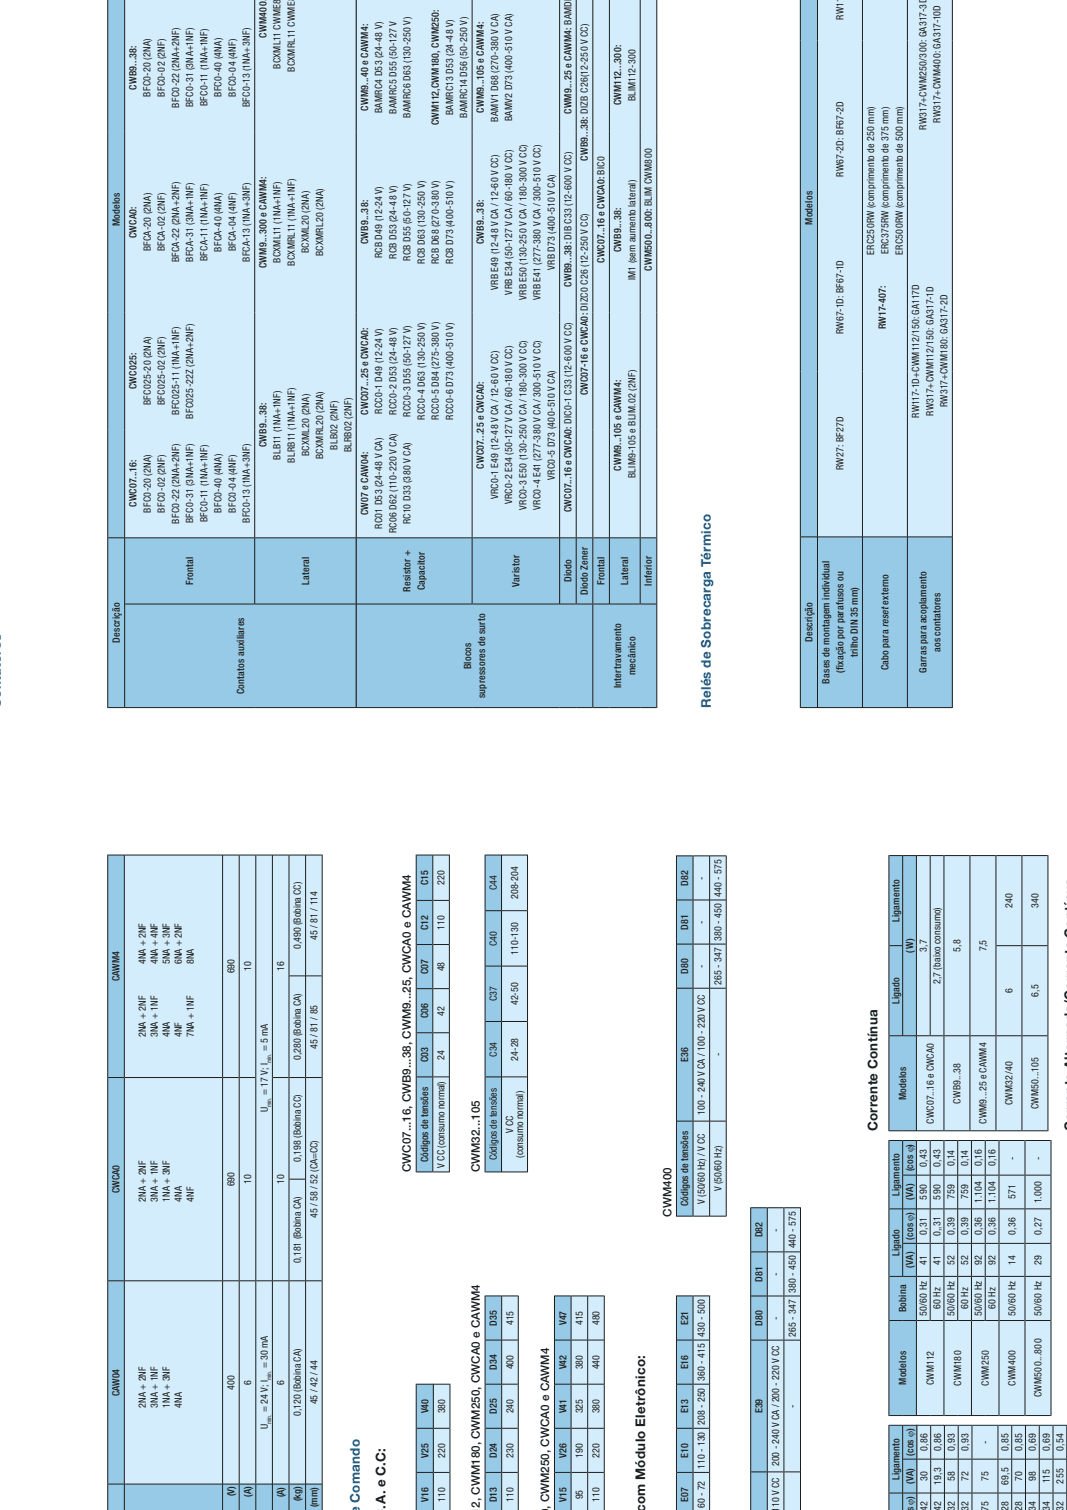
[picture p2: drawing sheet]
<svg xmlns="http://www.w3.org/2000/svg" width="210mm" height="297mm" viewBox="0 0 210 297" stroke-linecap="round" stroke-linejoin="round" font-family="sans-serif">
<defs><g id="words">
<g font-size="2.6" fill="#00569e">
<text x=".1" y="139.3" transform="rotate(-90 .1 139.3)">Contatores</text>
<text x="139.8" y="139.3" transform="rotate(-90 139.8 139.3)">Relés de Sobrecarga Térmico</text>
<text x="70.8" y="297.9" transform="rotate(-90 70.8 297.9)">e Comando</text>
</g>
<g font-size="2.6" fill="#1d1d1b">
<text x="172.6" y="222.5" transform="rotate(-90 172.6 222.5)">Corrente Contínua</text>
<text x="75.9" y="296.8" transform="rotate(-90 75.9 296.8)">.A. e C.C:</text>
<text x="126.9" y="297.4" transform="rotate(-90 126.9 297.4)">com Módulo Eletrônico:</text>
</g>
<g font-size="2.3" fill="#1d1d1b">
<text x="80.9" y="230.6" transform="rotate(-90 80.9 230.6)">CWC07...16, CWB9...38, CWM9...25, CWCA0 e CAWM4</text>
<text x="94.4" y="230.6" transform="rotate(-90 94.4 230.6)">CWM32...105</text>
<text x="132.1" y="239.3" transform="rotate(-90 132.1 239.3)">CWM400</text>
<text x="94.4" y="297.9" transform="rotate(-90 94.4 297.9)">12, CWM180, CWM250, CWCA0 e CAWM4</text>
<text x="108" y="296.8" transform="rotate(-90 108 296.8)">, CWM250, CWCA0 e CAWM4</text>
</g>
<g font-size="2" fill="#1d1d1b">
<text x="165.9" y="3.9" transform="rotate(-90 165.9 3.9)">RW117</text>
<text x="52.4" y="7.4" transform="rotate(-90 52.4 7.4)">CWM400...</text>
<text x="26.8" y="17.6" transform="rotate(-90 26.8 17.6)">CWB9...38:</text>
<text x="55.2" y="13.6" transform="rotate(-90 55.2 13.6)">BCXML11 CWME80</text>
<text x="58" y="14.1" transform="rotate(-90 58 14.1)">BCXMRL11 CWME80</text>
<text x="29.6" y="19" transform="rotate(-90 29.6 19)">BFC0-20 (2NA)</text>
<text x="32.4" y="19" transform="rotate(-90 32.4 19)">BFC0-02 (2NF)</text>
<text x="35.2" y="21.2" transform="rotate(-90 35.2 21.2)">BFC0-22 (2NA+2NF)</text>
<text x="38" y="21.1" transform="rotate(-90 38 21.1)">BFC0-31 (3NA+1NF)</text>
<text x="40.8" y="20.9" transform="rotate(-90 40.8 20.9)">BFC0-11 (1NA+1NF)</text>
<text x="43.6" y="19.1" transform="rotate(-90 43.6 19.1)">BFC0-40 (4NA)</text>
<text x="46.4" y="19" transform="rotate(-90 46.4 19)">BFC0-04 (4NF)</text>
<text x="49.2" y="21.1" transform="rotate(-90 49.2 21.1)">BFC0-13 (1NA+3NF)</text>
<text x="72.4" y="21.8" transform="rotate(-90 72.4 21.8)">CWM9...40 e CAWM4:</text>
<text x="75.2" y="22.3" transform="rotate(-90 75.2 22.3)">BAMRC4 D53 (24-48 V)</text>
<text x="78" y="22.3" transform="rotate(-90 78 22.3)">BAMRC5 D55 (50-127 V</text>
<text x="80.8" y="23.2" transform="rotate(-90 80.8 23.2)">BAMRC6 D63 (130-250 V)</text>
<text x="89.1" y="22.7" transform="rotate(-90 89.1 22.7)">BAMRC13 D53 (24-48 V)</text>
<text x="91.9" y="23.2" transform="rotate(-90 91.9 23.2)">BAMRC14 D56 (50-250 V)</text>
<text x="95.2" y="22.2" transform="rotate(-90 95.2 22.2)">CWM9...105 e CAWM4:</text>
<text x="98" y="23.9" transform="rotate(-90 98 23.9)">BAMV1 D68 (270-380 V CA)</text>
<text x="100.8" y="23.8" transform="rotate(-90 100.8 23.8)">BAMV2 D73 (400-510 V CA)</text>
<text x="112.4" y="22.4" transform="rotate(-90 112.4 22.4)">CWM9...25 e CAWM4: BAMDI1</text>
<text x="122.2" y="20.7" transform="rotate(-90 122.2 20.7)">CWM112...300:</text>
<text x="125" y="20" transform="rotate(-90 125 20)">BLIM112-300</text>
<text x="86.4" y="24.7" transform="rotate(-90 86.4 24.7)">CWM112,CWM180, CWM250:</text>
<text x="182.2" y="25.5" transform="rotate(-90 182.2 25.5)">RW317+CWM250/300: GA317-3D</text>
<text x="185" y="24.1" transform="rotate(-90 185 24.1)">RW317+CWM400: GA317-10D</text>
<text x="115.7" y="31.6" transform="rotate(-90 115.7 31.6)">CWB9...38: DIZB C26(12-250 V CC)</text>
<text x="165.9" y="34.7" transform="rotate(-90 165.9 34.7)">RW67-2D: BF67-2D</text>
<text x="23.6" y="44.5" transform="rotate(-90 23.6 44.5)">Modelos</text>
<text x="26.9" y="46.8" transform="rotate(-90 26.9 46.8)">CWCA0:</text>
<text x="159.8" y="44.3" transform="rotate(-90 159.8 44.3)">Modelos</text>
<text x="29.6" y="49.5" transform="rotate(-90 29.6 49.5)">BFCA-20 (2NA)</text>
<text x="32.4" y="49.5" transform="rotate(-90 32.4 49.5)">BFCA-02 (2NF)</text>
<text x="35.2" y="51.6" transform="rotate(-90 35.2 51.6)">BFCA-22 (2NA+2NF)</text>
<text x="38" y="51.5" transform="rotate(-90 38 51.5)">BFCA-31 (3NA+1NF)</text>
<text x="40.8" y="51.4" transform="rotate(-90 40.8 51.4)">BFCA-11 (1NA+1NF)</text>
<text x="43.6" y="49.5" transform="rotate(-90 43.6 49.5)">BFCA-40 (4NA)</text>
<text x="46.4" y="49.5" transform="rotate(-90 46.4 49.5)">BFCA-04 (4NF)</text>
<text x="49.2" y="51.5" transform="rotate(-90 49.2 51.5)">BFCA-13 (1NA+3NF)</text>
<text x="52.4" y="52.8" transform="rotate(-90 52.4 52.8)">CWM9...300 e CAWM4:</text>
<text x="55.2" y="51.7" transform="rotate(-90 55.2 51.7)">BCXML11 (1NA+1NF)</text>
<text x="58" y="52.3" transform="rotate(-90 58 52.3)">BCXMRL11 (1NA+1NF)</text>
<text x="60.8" y="49.8" transform="rotate(-90 60.8 49.8)">BCXML20 (2NA)</text>
<text x="63.6" y="50.4" transform="rotate(-90 63.6 50.4)">BCXMRL20 (2NA)</text>
<text x="72.4" y="48.1" transform="rotate(-90 72.4 48.1)">CWB9...38:</text>
<text x="75.2" y="50.8" transform="rotate(-90 75.2 50.8)">RCB D49 (12-24 V)</text>
<text x="78" y="50.9" transform="rotate(-90 78 50.9)">RCB D53 (24-48 V)</text>
<text x="80.8" y="51.3" transform="rotate(-90 80.8 51.3)">RCB D55 (50-127 V)</text>
<text x="83.6" y="51.9" transform="rotate(-90 83.6 51.9)">RCB D63 (130-250 V)</text>
<text x="86.4" y="51.9" transform="rotate(-90 86.4 51.9)">RCB D68 (270-380 V)</text>
<text x="89.1" y="51.9" transform="rotate(-90 89.1 51.9)">RCB D73 (400-510 V)</text>
<text x="95.2" y="48.1" transform="rotate(-90 95.2 48.1)">CWB9...38:</text>
<text x="109.1" y="53.1" transform="rotate(-90 109.1 53.1)">VRB D73 (400-510 V CA)</text>
<text x="118.9" y="51.7" transform="rotate(-90 118.9 51.7)">CWC07...16 e CWCA0: BIC0</text>
<text x="122.2" y="49.6" transform="rotate(-90 122.2 49.6)">CWB9...38:</text>
<text x="128.3" y="53.2" transform="rotate(-90 128.3 53.2)">CWM500...800: BLIM CWM800</text>
<text x="172" y="50.1" transform="rotate(-90 172 50.1)">ERC250RW (comprimento de 250 mm)</text>
<text x="174.8" y="50" transform="rotate(-90 174.8 50)">ERC375RW (comprimento de 375 mm)</text>
<text x="177.6" y="50.1" transform="rotate(-90 177.6 50.1)">ERC500RW (comprimento de 500 mm)</text>
<text x="98" y="57" transform="rotate(-90 98 57)">VRB E49 (12-48 V CA / 12-60 V CC)</text>
<text x="100.8" y="57.9" transform="rotate(-90 100.8 57.9)">VRB E34 (50-127 V CA / 60-180 V CC)</text>
<text x="103.6" y="59" transform="rotate(-90 103.6 59)">VRB E50 (130-250 V CA / 180-300 V CC)</text>
<text x="106.4" y="59" transform="rotate(-90 106.4 59)">VRB E41 (277-380 V CA / 300-510 V CC)</text>
<text x="112.4" y="56.4" transform="rotate(-90 112.4 56.4)">CWB9...38: DIB C33 (12-600 V CC)</text>
<text x="125" y="55.1" transform="rotate(-90 125 55.1)">IM1 (sem aumento lateral)</text>
<text x="165.9" y="65.7" transform="rotate(-90 165.9 65.7)">RW67-1D: BF67-1D</text>
<text x="174.2" y="64.8" transform="rotate(-90 174.2 64.8)">RW17-407:</text>
<text x="26.9" y="76.6" transform="rotate(-90 26.9 76.6)">CWC025:</text>
<text x="115.7" y="77.8" transform="rotate(-90 115.7 77.8)">CWC07-16 e CWCA0: DIZC0 C26 (12-250 V CC)</text>
<text x="29.6" y="79.7" transform="rotate(-90 29.6 79.7)">BFC025-20 (2NA)</text>
<text x="32.4" y="79.7" transform="rotate(-90 32.4 79.7)">BFC025-02 (2NF)</text>
<text x="35.2" y="81.6" transform="rotate(-90 35.2 81.6)">BFC025-11 (1NA+1NF)</text>
<text x="38" y="82.4" transform="rotate(-90 38 82.4)">BFC025-22Z (2NA+2NF)</text>
<text x="72.4" y="81.5" transform="rotate(-90 72.4 81.5)">CWC07...25 e CWCA0:</text>
<text x="75.2" y="81.4" transform="rotate(-90 75.2 81.4)">RCC0-1 D49 (12-24 V)</text>
<text x="78" y="81.6" transform="rotate(-90 78 81.6)">RCC0-2 D53 (24-48 V)</text>
<text x="80.8" y="82" transform="rotate(-90 80.8 82)">RCC0-3 D55 (50-127 V)</text>
<text x="83.6" y="82.5" transform="rotate(-90 83.6 82.5)">RCC0-4 D63 (130-250 V)</text>
<text x="86.4" y="82.6" transform="rotate(-90 86.4 82.6)">RCC0-5 D84 (275-380 V)</text>
<text x="89.1" y="82.5" transform="rotate(-90 89.1 82.5)">RCC0-6 D73 (400-510 V)</text>
<text x="180.8" y="82.2" transform="rotate(-90 180.8 82.2)">RW117-1D+CWM112/150: GA117D</text>
<text x="183.6" y="81.8" transform="rotate(-90 183.6 81.8)">RW317+CWM112/150: GA317-1D</text>
<text x="186.4" y="80.1" transform="rotate(-90 186.4 80.1)">RW317+CWM180: GA317-2D</text>
<text x="52.4" y="88" transform="rotate(-90 52.4 88)">CWB9...38:</text>
<text x="60.8" y="89.7" transform="rotate(-90 60.8 89.7)">BCXML20 (2NA)</text>
<text x="66.4" y="88.5" transform="rotate(-90 66.4 88.5)">BLB02 (2NF)</text>
<text x="69.2" y="89" transform="rotate(-90 69.2 89)">BLRB02 (2NF)</text>
<text x="55.2" y="90.4" transform="rotate(-90 55.2 90.4)">BLB11 (1NA+1NF)</text>
<text x="58" y="91" transform="rotate(-90 58 91)">BLRB11 (1NA+1NF)</text>
<text x="63.6" y="90.3" transform="rotate(-90 63.6 90.3)">BCXMRL20 (2NA)</text>
<text x="95.2" y="92.2" transform="rotate(-90 95.2 92.2)">CWC07...25 e CWCA0:</text>
<text x="109.1" y="94.4" transform="rotate(-90 109.1 94.4)">VRC0-5 D73 (400-510 V CA)</text>
<text x="122.2" y="92.6" transform="rotate(-90 122.2 92.6)">CWM9...105 e CAWM4:</text>
<text x="125" y="94.1" transform="rotate(-90 125 94.1)">BLIM9-105 e BLIM.02 (2NF)</text>
<text x="165.9" y="92.5" transform="rotate(-90 165.9 92.5)">RW27: BF27D</text>
<text x="26.9" y="99.7" transform="rotate(-90 26.9 99.7)">CWC07...16:</text>
<text x="29.7" y="100.8" transform="rotate(-90 29.7 100.8)">BFC0-20 (2NA)</text>
<text x="32.4" y="100.8" transform="rotate(-90 32.4 100.8)">BFC0-02 (2NF)</text>
<text x="43.6" y="100.9" transform="rotate(-90 43.6 100.9)">BFC0-40 (4NA)</text>
<text x="46.4" y="100.8" transform="rotate(-90 46.4 100.8)">BFC0-04 (4NF)</text>
<text x="72.4" y="101.3" transform="rotate(-90 72.4 101.3)">CW07 e CAW04:</text>
<text x="98" y="98.2" transform="rotate(-90 98 98.2)">VRC0-1 E49 (12-48 V CA / 12-60 V CC)</text>
<text x="100.8" y="99.2" transform="rotate(-90 100.8 99.2)">VRC0-2 E34 (50-127 V CA / 60-180 V CC)</text>
<text x="103.6" y="100.3" transform="rotate(-90 103.6 100.3)">VRC0-3 E50 (130-250 V CA / 180-300 V CC)</text>
<text x="106.4" y="100.3" transform="rotate(-90 106.4 100.3)">VRC0-4 E41 (277-380 V CA / 300-510 V CC)</text>
<text x="112.4" y="100.8" transform="rotate(-90 112.4 100.8)">CWC07...16 e CWCA0: DIC0-1 C33 (12-600 V CC)</text>
<text x="35.2" y="103" transform="rotate(-90 35.2 103)">BFC0-22 (2NA+2NF)</text>
<text x="38" y="102.9" transform="rotate(-90 38 102.9)">BFC0-31 (3NA+1NF)</text>
<text x="40.8" y="102.7" transform="rotate(-90 40.8 102.7)">BFC0-11 (1NA+1NF)</text>
<text x="49.2" y="102.9" transform="rotate(-90 49.2 102.9)">BFC0-13 (1NA+3NF)</text>
<text x="75.2" y="104" transform="rotate(-90 75.2 104)">RC01 D53 (24-48 V CA)</text>
<text x="78" y="104.9" transform="rotate(-90 78 104.9)">RC06 D62 (110-220 V CA)</text>
<text x="80.8" y="103.1" transform="rotate(-90 80.8 103.1)">RC10 D33 (380 V CA)</text>
<text x="38" y="115.1" transform="rotate(-90 38 115.1)">Frontal</text>
<text x="60.8" y="115.1" transform="rotate(-90 60.8 115.1)">Lateral</text>
<text x="80.8" y="116.4" transform="rotate(-90 80.8 116.4)">Resistor +</text>
<text x="83.6" y="116.1" transform="rotate(-90 83.6 116.1)">Capacitor</text>
<text x="102.2" y="115.4" transform="rotate(-90 102.2 115.4)">Varistor</text>
<text x="112.4" y="114.5" transform="rotate(-90 112.4 114.5)">Diodo</text>
<text x="115.7" y="117" transform="rotate(-90 115.7 117)">Diodo Zener</text>
<text x="118.9" y="115.1" transform="rotate(-90 118.9 115.1)">Frontal</text>
<text x="123.6" y="115.1" transform="rotate(-90 123.6 115.1)">Lateral</text>
<text x="128.3" y="115.2" transform="rotate(-90 128.3 115.2)">Inferior</text>
<text x="23.6" y="126.4" transform="rotate(-90 23.6 126.4)">Descrição</text>
<text x="92.7" y="131.6" transform="rotate(-90 92.7 131.6)">Blocos</text>
<text x="159.8" y="126.3" transform="rotate(-90 159.8 126.3)">Descrição</text>
<text x="165.9" y="131.8" transform="rotate(-90 165.9 131.8)">ixação por parafusos ou</text>
<text x="168.7" y="129.3" transform="rotate(-90 168.7 129.3)">trilho DIN 35 mm)</text>
<text x="174.8" y="131.8" transform="rotate(-90 174.8 131.8)">Cabo para reset externo</text>
<text x="185" y="128.2" transform="rotate(-90 185 128.2)">aos contatores</text>
<text x="48" y="136.6" transform="rotate(-90 48 136.6)">Contatos auxiliares</text>
<text x="95.4" y="137.3" transform="rotate(-90 95.4 137.3)">supressores de surto</text>
<text x="122.2" y="135.4" transform="rotate(-90 122.2 135.4)">Intertravamento</text>
<text x="125" y="132.8" transform="rotate(-90 125 132.8)">mecânico</text>
<text x="163.2" y="134.5" transform="rotate(-90 163.2 134.5)">Bases de montagem individual</text>
<text x="165.9" y="132.4" transform="rotate(-90 165.9 132.4)">(f</text>
<text x="182.2" y="132.4" transform="rotate(-90 182.2 132.4)">Garras para acoplamento</text>
<text x="138.7" y="173.1" transform="rotate(-90 138.7 173.1)">-</text>
<text x="84.2" y="174.1" transform="rotate(-90 84.2 174.1)">C15</text>
<text x="87.5" y="174.1" transform="rotate(-90 87.5 174.1)">220</text>
<text x="97.7" y="175.1" transform="rotate(-90 97.7 175.1)">C44</text>
<text x="101.9" y="176.8" transform="rotate(-90 101.9 176.8)">208-204</text>
<text x="135.4" y="174.2" transform="rotate(-90 135.4 174.2)">D82</text>
<text x="141.9" y="176.4" transform="rotate(-90 141.9 176.4)">440 - 575</text>
<text x="199.2" y="178.6" transform="rotate(-90 199.2 178.6)">240</text>
<text x="204.3" y="178.7" transform="rotate(-90 204.3 178.7)">340</text>
<text x="62.5" y="184.9" transform="rotate(-90 62.5 184.9)">45 / 81 / 114</text>
<text x="84.2" y="182.9" transform="rotate(-90 84.2 182.9)">C12</text>
<text x="87.5" y="182.9" transform="rotate(-90 87.5 182.9)">110</text>
<text x="135.4" y="182.9" transform="rotate(-90 135.4 182.9)">D81</text>
<text x="138.7" y="181.7" transform="rotate(-90 138.7 181.7)">-</text>
<text x="141.9" y="185" transform="rotate(-90 141.9 185)">380 - 450</text>
<text x="176.9" y="181.3" transform="rotate(-90 176.9 181.3)">Ligamento</text>
<text x="28.7" y="189.7" transform="rotate(-90 28.7 189.7)">4NA + 2NF</text>
<text x="31.1" y="189.7" transform="rotate(-90 31.1 189.7)">4NA + 4NF</text>
<text x="33.4" y="189.7" transform="rotate(-90 33.4 189.7)">5NA + 3NF</text>
<text x="35.8" y="189.7" transform="rotate(-90 35.8 189.7)">6NA + 2NF</text>
<text x="38.2" y="189.7" transform="rotate(-90 38.2 189.7)">8NA</text>
<text x="46.1" y="191.5" transform="rotate(-90 46.1 191.5)">690</text>
<text x="49.4" y="191" transform="rotate(-90 49.4 191)">10</text>
<text x="55.9" y="191" transform="rotate(-90 55.9 191)">16</text>
<text x="59.2" y="186.7" transform="rotate(-90 59.2 186.7)">0,490 (Bobina CC)</text>
<text x="84.2" y="191.6" transform="rotate(-90 84.2 191.6)">C07</text>
<text x="87.5" y="191.1" transform="rotate(-90 87.5 191.1)">48</text>
<text x="97.7" y="186" transform="rotate(-90 97.7 186)">C40</text>
<text x="101.9" y="187.8" transform="rotate(-90 101.9 187.8)">110-130</text>
<text x="135.4" y="191.6" transform="rotate(-90 135.4 191.6)">D80</text>
<text x="138.7" y="190.4" transform="rotate(-90 138.7 190.4)">-</text>
<text x="179.6" y="187.4" transform="rotate(-90 179.6 187.4)">(W)</text>
<text x="182.3" y="187.2" transform="rotate(-90 182.3 187.2)">3,7</text>
<text x="189" y="187.2" transform="rotate(-90 189 187.2)">5,8</text>
<text x="194.1" y="187.2" transform="rotate(-90 194.1 187.2)">7,5</text>
<text x="23.5" y="193" transform="rotate(-90 23.5 193)">CAWM4</text>
<text x="97.7" y="196.9" transform="rotate(-90 97.7 196.9)">C37</text>
<text x="101.9" y="197.7" transform="rotate(-90 101.9 197.7)">42-50</text>
<text x="141.9" y="193.7" transform="rotate(-90 141.9 193.7)">265 - 347</text>
<text x="176.9" y="197.5" transform="rotate(-90 176.9 197.5)">Ligado</text>
<text x="185" y="193.6" transform="rotate(-90 185 193.6)">2,7 (baixo consumo)</text>
<text x="199.2" y="195.4" transform="rotate(-90 199.2 195.4)">6</text>
<text x="204.3" y="196.1" transform="rotate(-90 204.3 196.1)">6,5</text>
<text x="28.7" y="204" transform="rotate(-90 28.7 204)">2NA + 2NF</text>
<text x="31.1" y="204" transform="rotate(-90 31.1 204)">3NA + 1NF</text>
<text x="33.4" y="204" transform="rotate(-90 33.4 204)">4NA</text>
<text x="35.8" y="204" transform="rotate(-90 35.8 204)">4NF</text>
<text x="38.2" y="204" transform="rotate(-90 38.2 204)">7NA + 1NF</text>
<text x="84.2" y="200.3" transform="rotate(-90 84.2 200.3)">C06</text>
<text x="87.5" y="199.8" transform="rotate(-90 87.5 199.8)">42</text>
<text x="52.7" y="206.8" transform="rotate(-90 52.7 206.8)">= 5 mA</text>
<text x="59.2" y="208.5" transform="rotate(-90 59.2 208.5)">0,280 (Bobina CA)</text>
<text x="62.5" y="206.3" transform="rotate(-90 62.5 206.3)">45 / 81 / 85</text>
<text x="84.2" y="209" transform="rotate(-90 84.2 209)">C03</text>
<text x="87.5" y="208.4" transform="rotate(-90 87.5 208.4)">24</text>
<text x="97.7" y="207.8" transform="rotate(-90 97.7 207.8)">C34</text>
<text x="101.9" y="208.6" transform="rotate(-90 101.9 208.6)">24-28</text>
<text x="135.4" y="208.9" transform="rotate(-90 135.4 208.9)">E36</text>
<text x="141.9" y="207.8" transform="rotate(-90 141.9 207.8)">-</text>
<text x="52.7" y="215.4" transform="rotate(-90 52.7 215.4)">= 17 V; I</text>
<text x="52.7" y="218.8" transform="rotate(-90 52.7 218.8)">U</text>
<text x="138.7" y="219.3" transform="rotate(-90 138.7 219.3)">100 - 240 V CA / 100 - 220 V CC</text>
<text x="178.3" y="216.4" transform="rotate(-90 178.3 216.4)">Modelos</text>
<text x="183.7" y="221" transform="rotate(-90 183.7 221)">CWC07...16 e CWCA0</text>
<text x="189" y="217.1" transform="rotate(-90 189 217.1)">CWB9...38</text>
<text x="194.1" y="221.1" transform="rotate(-90 194.1 221.1)">CWM9...25 e CAWM4</text>
<text x="199.2" y="217.4" transform="rotate(-90 199.2 217.4)">CWM32/40</text>
<text x="204.3" y="218.2" transform="rotate(-90 204.3 218.2)">CWM50...105</text>
<text x="100.9" y="222.9" transform="rotate(-90 100.9 222.9)">V CC</text>
<text x="102.9" y="227.7" transform="rotate(-90 102.9 227.7)">(consumo normal)</text>
<text x="46.1" y="233.4" transform="rotate(-90 46.1 233.4)">690</text>
<text x="49.4" y="232.9" transform="rotate(-90 49.4 232.9)">10</text>
<text x="55.9" y="232.9" transform="rotate(-90 55.9 232.9)">10</text>
<text x="59.2" y="228.6" transform="rotate(-90 59.2 228.6)">0,198 (Bobina CC)</text>
<text x="84.2" y="228.5" transform="rotate(-90 84.2 228.5)">Códigos de tensões</text>
<text x="87.5" y="229.7" transform="rotate(-90 87.5 229.7)">V CC (consumo normal)</text>
<text x="97.7" y="228.3" transform="rotate(-90 97.7 228.3)">Códigos de tensões</text>
<text x="179.6" y="230.4" transform="rotate(-90 179.6 230.4)">(cos j)</text>
<text x="182.3" y="229.5" transform="rotate(-90 182.3 229.5)">0,43</text>
<text x="185" y="229.5" transform="rotate(-90 185 229.5)">0,43</text>
<text x="187.7" y="229.4" transform="rotate(-90 187.7 229.4)">0,14</text>
<text x="190.5" y="229.4" transform="rotate(-90 190.5 229.4)">0,14</text>
<text x="193.2" y="229.4" transform="rotate(-90 193.2 229.4)">0,16</text>
<text x="195.9" y="229.4" transform="rotate(-90 195.9 229.4)">0,16</text>
<text x="199.8" y="228.1" transform="rotate(-90 199.8 228.1)">-</text>
<text x="204.9" y="228.1" transform="rotate(-90 204.9 228.1)">-</text>
<text x="23.5" y="234.7" transform="rotate(-90 23.5 234.7)">CWCA0</text>
<text x="28.7" y="236.4" transform="rotate(-90 28.7 236.4)">2NA + 2NF</text>
<text x="31.1" y="236.4" transform="rotate(-90 31.1 236.4)">3NA + 1NF</text>
<text x="33.4" y="236.4" transform="rotate(-90 33.4 236.4)">1NA + 3NF</text>
<text x="35.8" y="236.4" transform="rotate(-90 35.8 236.4)">4NA</text>
<text x="38.2" y="236.4" transform="rotate(-90 38.2 236.4)">4NF</text>
<text x="62.5" y="239.6" transform="rotate(-90 62.5 239.6)">45 / 58 / 52 (CA=CC)</text>
<text x="135.4" y="237.2" transform="rotate(-90 135.4 237.2)">Códigos de tensões</text>
<text x="138.7" y="236.8" transform="rotate(-90 138.7 236.8)">V (50/60 Hz) / V CC</text>
<text x="141.9" y="234.4" transform="rotate(-90 141.9 234.4)">V (50/60 Hz)</text>
<text x="176.9" y="235.2" transform="rotate(-90 176.9 235.2)">Ligamento</text>
<text x="179.6" y="236.1" transform="rotate(-90 179.6 236.1)">(VA)</text>
<text x="182.3" y="236" transform="rotate(-90 182.3 236)">590</text>
<text x="185" y="236" transform="rotate(-90 185 236)">590</text>
<text x="187.7" y="235.9" transform="rotate(-90 187.7 235.9)">759</text>
<text x="190.5" y="235.9" transform="rotate(-90 190.5 235.9)">759</text>
<text x="193.2" y="236.6" transform="rotate(-90 193.2 236.6)">1.104</text>
<text x="195.9" y="236.6" transform="rotate(-90 195.9 236.6)">1.104</text>
<text x="199.8" y="235.9" transform="rotate(-90 199.8 235.9)">571</text>
<text x="204.9" y="236.7" transform="rotate(-90 204.9 236.7)">1.000</text>
<text x="150" y="243.4" transform="rotate(-90 150 243.4)">D82</text>
<text x="153.3" y="242.3" transform="rotate(-90 153.3 242.3)">-</text>
<text x="156.5" y="245.6" transform="rotate(-90 156.5 245.6)">440 - 575</text>
<text x="179.6" y="243.9" transform="rotate(-90 179.6 243.9)">(cos j)</text>
<text x="182.3" y="242.9" transform="rotate(-90 182.3 242.9)">0,31</text>
<text x="185" y="243.1" transform="rotate(-90 185 243.1)">0,,31</text>
<text x="187.7" y="242.9" transform="rotate(-90 187.7 242.9)">0,39</text>
<text x="190.5" y="242.9" transform="rotate(-90 190.5 242.9)">0,39</text>
<text x="193.2" y="242.9" transform="rotate(-90 193.2 242.9)">0,36</text>
<text x="195.9" y="242.9" transform="rotate(-90 195.9 242.9)">0,36</text>
<text x="199.8" y="242.9" transform="rotate(-90 199.8 242.9)">0,36</text>
<text x="204.9" y="242.9" transform="rotate(-90 204.9 242.9)">0,27</text>
<text x="59.2" y="248.5" transform="rotate(-90 59.2 248.5)">0,181 (Bobina CA)</text>
<text x="153.3" y="251" transform="rotate(-90 153.3 251)">-</text>
<text x="176.9" y="247.1" transform="rotate(-90 176.9 247.1)">Ligado</text>
<text x="179.6" y="249.4" transform="rotate(-90 179.6 249.4)">(VA)</text>
<text x="182.3" y="248.8" transform="rotate(-90 182.3 248.8)">41</text>
<text x="185" y="248.8" transform="rotate(-90 185 248.8)">41</text>
<text x="187.7" y="248.8" transform="rotate(-90 187.7 248.8)">52</text>
<text x="190.5" y="248.8" transform="rotate(-90 190.5 248.8)">52</text>
<text x="193.2" y="248.8" transform="rotate(-90 193.2 248.8)">92</text>
<text x="195.9" y="248.8" transform="rotate(-90 195.9 248.8)">92</text>
<text x="199.8" y="248.8" transform="rotate(-90 199.8 248.8)">14</text>
<text x="204.9" y="248.8" transform="rotate(-90 204.9 248.8)">29</text>
<text x="150" y="252.1" transform="rotate(-90 150 252.1)">D81</text>
<text x="156.5" y="254.3" transform="rotate(-90 156.5 254.3)">380 - 450</text>
<text x="185" y="257.6" transform="rotate(-90 185 257.6)">60 Hz</text>
<text x="190.5" y="257.6" transform="rotate(-90 190.5 257.6)">60 Hz</text>
<text x="195.9" y="257.6" transform="rotate(-90 195.9 257.6)">60 Hz</text>
<text x="97.8" y="260.8" transform="rotate(-90 97.8 260.8)">D35</text>
<text x="101" y="260.7" transform="rotate(-90 101 260.7)">415</text>
<text x="111.4" y="260.7" transform="rotate(-90 111.4 260.7)">V47</text>
<text x="114.7" y="260.7" transform="rotate(-90 114.7 260.7)">415</text>
<text x="117.9" y="260.7" transform="rotate(-90 117.9 260.7)">480</text>
<text x="135.4" y="260.7" transform="rotate(-90 135.4 260.7)">E21</text>
<text x="138.7" y="262.9" transform="rotate(-90 138.7 262.9)">430 - 500</text>
<text x="150" y="260.8" transform="rotate(-90 150 260.8)">D80</text>
<text x="153.3" y="259.6" transform="rotate(-90 153.3 259.6)">-</text>
<text x="156.5" y="262.9" transform="rotate(-90 156.5 262.9)">265 - 347</text>
<text x="178.3" y="258.1" transform="rotate(-90 178.3 258.1)">Bobina</text>
<text x="182.3" y="258.9" transform="rotate(-90 182.3 258.9)">50/60 Hz</text>
<text x="187.7" y="258.9" transform="rotate(-90 187.7 258.9)">50/60 Hz</text>
<text x="193.2" y="258.9" transform="rotate(-90 193.2 258.9)">50/60 Hz</text>
<text x="199.8" y="258.9" transform="rotate(-90 199.8 258.9)">50/60 Hz</text>
<text x="204.9" y="258.9" transform="rotate(-90 204.9 258.9)">50/60 Hz</text>
<text x="52.7" y="269.2" transform="rotate(-90 52.7 269.2)">= 30 mA</text>
<text x="97.8" y="269.4" transform="rotate(-90 97.8 269.4)">D34</text>
<text x="101" y="269.4" transform="rotate(-90 101 269.4)">400</text>
<text x="111.4" y="269.4" transform="rotate(-90 111.4 269.4)">V42</text>
<text x="114.7" y="269.4" transform="rotate(-90 114.7 269.4)">380</text>
<text x="117.9" y="269.4" transform="rotate(-90 117.9 269.4)">440</text>
<text x="135.4" y="269.4" transform="rotate(-90 135.4 269.4)">E16</text>
<text x="23.5" y="274.6" transform="rotate(-90 23.5 274.6)">CAW04</text>
<text x="46.1" y="273.4" transform="rotate(-90 46.1 273.4)">400</text>
<text x="49.4" y="272.4" transform="rotate(-90 49.4 272.4)">6</text>
<text x="55.9" y="272.4" transform="rotate(-90 55.9 272.4)">6</text>
<text x="138.7" y="271.6" transform="rotate(-90 138.7 271.6)">360 - 415</text>
<text x="178.3" y="272.4" transform="rotate(-90 178.3 272.4)">Modelos</text>
<text x="183.7" y="272.5" transform="rotate(-90 183.7 272.5)">CWM112</text>
<text x="189.1" y="272.6" transform="rotate(-90 189.1 272.6)">CWM180</text>
<text x="194.5" y="272.6" transform="rotate(-90 194.5 272.6)">CWM250</text>
<text x="199.8" y="272.6" transform="rotate(-90 199.8 272.6)">CWM400</text>
<text x="204.9" y="274.9" transform="rotate(-90 204.9 274.9)">CWM500...800</text>
<text x="28.7" y="276.9" transform="rotate(-90 28.7 276.9)">2NA + 2NF</text>
<text x="31.1" y="276.9" transform="rotate(-90 31.1 276.9)">3NA + 1NF</text>
<text x="33.4" y="276.9" transform="rotate(-90 33.4 276.9)">1NA + 3NF</text>
<text x="35.8" y="276.9" transform="rotate(-90 35.8 276.9)">4NA</text>
<text x="52.7" y="277.8" transform="rotate(-90 52.7 277.8)">= 24 V; I</text>
<text x="52.7" y="281.1" transform="rotate(-90 52.7 281.1)">U</text>
<text x="59.2" y="278.5" transform="rotate(-90 59.2 278.5)">0,120 (Bobina CA)</text>
<text x="62.5" y="276.3" transform="rotate(-90 62.5 276.3)">45 / 42 / 44</text>
<text x="84.3" y="278" transform="rotate(-90 84.3 278)">V40</text>
<text x="87.6" y="278.1" transform="rotate(-90 87.6 278.1)">380</text>
<text x="97.8" y="278.1" transform="rotate(-90 97.8 278.1)">D25</text>
<text x="101" y="278.1" transform="rotate(-90 101 278.1)">240</text>
<text x="111.4" y="278" transform="rotate(-90 111.4 278)">V41</text>
<text x="114.7" y="278.1" transform="rotate(-90 114.7 278.1)">325</text>
<text x="117.9" y="278.1" transform="rotate(-90 117.9 278.1)">380</text>
<text x="135.4" y="278" transform="rotate(-90 135.4 278)">E13</text>
<text x="138.7" y="280.3" transform="rotate(-90 138.7 280.3)">208 - 250</text>
<text x="150" y="278" transform="rotate(-90 150 278)">E39</text>
<text x="156.5" y="276.9" transform="rotate(-90 156.5 276.9)">-</text>
<text x="84.3" y="286.7" transform="rotate(-90 84.3 286.7)">V25</text>
<text x="87.6" y="286.7" transform="rotate(-90 87.6 286.7)">220</text>
<text x="97.8" y="286.8" transform="rotate(-90 97.8 286.8)">D24</text>
<text x="101" y="286.7" transform="rotate(-90 101 286.7)">230</text>
<text x="111.4" y="286.7" transform="rotate(-90 111.4 286.7)">V26</text>
<text x="114.7" y="286.7" transform="rotate(-90 114.7 286.7)">190</text>
<text x="117.9" y="286.7" transform="rotate(-90 117.9 286.7)">220</text>
<text x="135.4" y="286.7" transform="rotate(-90 135.4 286.7)">E10</text>
<text x="179.7" y="286.4" transform="rotate(-90 179.7 286.4)">(cos j)</text>
<text x="182.4" y="285.4" transform="rotate(-90 182.4 285.4)">0,86</text>
<text x="185.1" y="285.4" transform="rotate(-90 185.1 285.4)">0,86</text>
<text x="187.8" y="285.4" transform="rotate(-90 187.8 285.4)">0,93</text>
<text x="190.6" y="285.4" transform="rotate(-90 190.6 285.4)">0,93</text>
<text x="194.5" y="284" transform="rotate(-90 194.5 284)">-</text>
<text x="198.4" y="285.4" transform="rotate(-90 198.4 285.4)">0,85</text>
<text x="201.1" y="285.4" transform="rotate(-90 201.1 285.4)">0,85</text>
<text x="203.8" y="285.4" transform="rotate(-90 203.8 285.4)">0,69</text>
<text x="206.5" y="285.4" transform="rotate(-90 206.5 285.4)">0,69</text>
<text x="209.2" y="285.4" transform="rotate(-90 209.2 285.4)">0,54</text>
<text x="138.7" y="289" transform="rotate(-90 138.7 289)">110 - 130</text>
<text x="153.3" y="288.4" transform="rotate(-90 153.3 288.4)">200 - 240 V CA / 200 - 220 V CC</text>
<text x="176.9" y="291.2" transform="rotate(-90 176.9 291.2)">Ligamento</text>
<text x="179.7" y="292" transform="rotate(-90 179.7 292)">(VA)</text>
<text x="182.4" y="291.3" transform="rotate(-90 182.4 291.3)">30</text>
<text x="185.1" y="292" transform="rotate(-90 185.1 292)">19,3</text>
<text x="187.8" y="291.3" transform="rotate(-90 187.8 291.3)">58</text>
<text x="190.6" y="291.3" transform="rotate(-90 190.6 291.3)">72</text>
<text x="194.5" y="291.3" transform="rotate(-90 194.5 291.3)">75</text>
<text x="198.4" y="292.1" transform="rotate(-90 198.4 292.1)">69,5</text>
<text x="201.1" y="291.3" transform="rotate(-90 201.1 291.3)">70</text>
<text x="203.8" y="291.3" transform="rotate(-90 203.8 291.3)">98</text>
<text x="206.5" y="291.7" transform="rotate(-90 206.5 291.7)">115</text>
<text x="209.2" y="291.8" transform="rotate(-90 209.2 291.8)">255</text>
<text x="46.1" y="294.4" transform="rotate(-90 46.1 294.4)">(V)</text>
<text x="49.4" y="294.5" transform="rotate(-90 49.4 294.5)">(A)</text>
<text x="55.9" y="294.6" transform="rotate(-90 55.9 294.6)">(A)</text>
<text x="59.2" y="295.3" transform="rotate(-90 59.2 295.3)">(kg)</text>
<text x="62.5" y="296.5" transform="rotate(-90 62.5 296.5)">(mm)</text>
<text x="84.3" y="295.4" transform="rotate(-90 84.3 295.4)">V16</text>
<text x="87.6" y="295.4" transform="rotate(-90 87.6 295.4)">110</text>
<text x="97.8" y="295.5" transform="rotate(-90 97.8 295.5)">D13</text>
<text x="101" y="295.4" transform="rotate(-90 101 295.4)">110</text>
<text x="111.4" y="295.4" transform="rotate(-90 111.4 295.4)">V15</text>
<text x="114.7" y="294.9" transform="rotate(-90 114.7 294.9)">95</text>
<text x="117.9" y="295.4" transform="rotate(-90 117.9 295.4)">110</text>
<text x="135.4" y="295.4" transform="rotate(-90 135.4 295.4)">E07</text>
<text x="138.7" y="296.7" transform="rotate(-90 138.7 296.7)">60 - 72</text>
<text x="153.3" y="297.4" transform="rotate(-90 153.3 297.4)">110 V CC</text>
<text x="179.7" y="297.3" transform="rotate(-90 179.7 297.3)">s j)</text>
<text x="182.4" y="297.8" transform="rotate(-90 182.4 297.8)">,42</text>
<text x="185.1" y="297.8" transform="rotate(-90 185.1 297.8)">,42</text>
<text x="187.8" y="297.8" transform="rotate(-90 187.8 297.8)">,32</text>
<text x="190.6" y="297.8" transform="rotate(-90 190.6 297.8)">,32</text>
<text x="194.5" y="297.7" transform="rotate(-90 194.5 297.7)">,75</text>
<text x="198.4" y="297.8" transform="rotate(-90 198.4 297.8)">,28</text>
<text x="201.1" y="297.8" transform="rotate(-90 201.1 297.8)">,28</text>
<text x="203.8" y="297.8" transform="rotate(-90 203.8 297.8)">,34</text>
<text x="206.5" y="297.8" transform="rotate(-90 206.5 297.8)">,34</text>
<text x="209.2" y="297.8" transform="rotate(-90 209.2 297.8)">,32</text>
</g>
<g font-size="1.1" fill="#1d1d1b">
<text x="53.3" y="209.2" transform="rotate(-90 53.3 209.2)">min.</text>
<text x="53.3" y="217.8" transform="rotate(-90 53.3 217.8)">min.</text>
<text x="53.3" y="271.5" transform="rotate(-90 53.3 271.5)">min.</text>
<text x="53.3" y="280.1" transform="rotate(-90 53.3 280.1)">min.</text>
</g>
</g></defs>
<path d="M21.2 291.9h3.3v5.2h-3.3zM21.2 252h3.3v39.9h-3.3zM21.2 212h3.3v40h-3.3zM21.2 168.2h3.3v43.8h-3.3zM24.5 291.9h19.3v5.2h-19.3zM60.1 291.9h3.3v5.2h-3.3z" fill="#96cae6"/>
<path d="M24.5 252h19.3v39.9h-19.3zM24.5 212h19.3v40h-19.3zM24.5 168.2h19.3v43.8h-19.3zM43.8 252h3.3v39.9h-3.3zM43.8 212h3.3v40h-3.3zM43.8 168.2h3.3v43.8h-3.3zM47.1 252h3.2v39.9h-3.2zM47.1 212h3.2v40h-3.2zM47.1 168.2h3.2v43.8h-3.2zM50.3 252h3.3v39.9h-3.3zM50.3 168.2h3.3v83.8h-3.3zM53.6 252h3.3v39.9h-3.3zM53.6 212h3.3v40h-3.3zM53.6 168.2h3.3v43.8h-3.3zM56.9 252h3.2v39.9h-3.2zM56.9 232h3.2v20h-3.2zM56.9 212h3.2v20h-3.2zM56.9 192h3.2v20h-3.2zM56.9 168.2h3.2v23.8h-3.2zM60.1 252h3.3v39.9h-3.3zM60.1 212h3.3v40h-3.3zM60.1 192h3.3v20h-3.3zM60.1 168.2h3.3v23.8h-3.3z" fill="#d4edfc"/>
<path d="M43.8 291.9h3.3v5.2h-3.3zM47.1 291.9h3.2v5.2h-3.2zM50.3 291.9h3.3v5.2h-3.3zM53.6 291.9h3.3v5.2h-3.3zM56.9 291.9h3.2v5.2h-3.2z" fill="#96cae6"/>
<g fill="none" stroke="#1d1d1b" stroke-width=".2">
<path d="M21.2 168.1v129M21.3 168.2h3.1M24.5 168.1v129M24.5 168.2h19.2M43.8 168.1v129M43.9 168.2h3.1M47.1 168.1v129M47.1 168.2h3.1M50.3 168.1v129M50.4 168.2h3.1M53.6 168.1v129M53.7 168.2h3.1"/>
<path d="M56.9 168.1v129M56.9 168.2h3.1M60.1 168.1v129M60.2 168.2h3.1M63.4 168.1v129M56.9 192h3.1M60.2 192h3.1M21.3 212h3.1M24.5 212h19.2M43.9 212h3.1M47.1 212h3.1M53.7 212h3.1"/>
<path d="M56.9 212h3.1M60.2 212h3.1M56.9 232h3.1M21.3 252h3.1M24.5 252h19.2M43.9 252h3.1M47.1 252h3.1M50.4 252h3.1M53.7 252h3.1M56.9 252h3.1M60.2 252h3.1M21.3 291.9h3.1"/>
<path d="M24.5 291.9h19.2M43.9 291.9h3.1M47.1 291.9h3.1M50.4 291.9h3.1M53.7 291.9h3.1M56.9 291.9h3.1M60.2 291.9h3.1"/>
</g>
<path d="M81.9 297.1h3.4zM81.9 297.1h3.4zM81.9 297.1h3.4zM81.9 289.6h3.4v7.5h-3.4zM81.9 281h3.4v8.6h-3.4zM81.9 272.3h3.4v8.7h-3.4z" fill="#96cae6"/>
<path d="M85.3 297.1h3.2zM85.3 297.1h3.2zM85.3 297.1h3.2zM85.3 289.6h3.2v7.5h-3.2zM85.3 281h3.2v8.6h-3.2zM85.3 272.3h3.2v8.7h-3.2z" fill="#d4edfc"/>
<path d="M81.9 272.2v24.9M82 272.3h3.2M85.3 272.2v24.9M85.3 272.3h3.1M88.5 272.2v24.9M82 289.6h3.2M82 281h3.2M85.3 289.6h3.1M85.3 281h3.1" fill="none" stroke="#1d1d1b" stroke-width=".2"/>
<path d="M109.1 297.1h3.2zM109.1 297.1h3.2zM109.1 297.1h3.2zM109.1 289.6h3.2v7.5h-3.2zM109.1 281h3.2v8.6h-3.2zM109.1 272.3h3.2v8.7h-3.2zM109.1 263.6h3.2v8.7h-3.2zM109.1 254.9h3.2v8.7h-3.2z" fill="#96cae6"/>
<path d="M112.3 297.1h3.3zM112.3 297.1h3.3zM112.3 297.1h3.3zM112.3 289.6h3.3v7.5h-3.3zM112.3 281h3.3v8.6h-3.3zM112.3 272.3h3.3v8.7h-3.3zM112.3 263.6h3.3v8.7h-3.3zM112.3 254.9h3.3v8.7h-3.3zM115.6 297.1h3.3zM115.6 297.1h3.3zM115.6 297.1h3.3zM115.6 289.6h3.3v7.5h-3.3zM115.6 281h3.3v8.6h-3.3zM115.6 272.3h3.3v8.7h-3.3zM115.6 263.6h3.3v8.7h-3.3zM115.6 254.9h3.3v8.7h-3.3z" fill="#d4edfc"/>
<g fill="none" stroke="#1d1d1b" stroke-width=".2">
<path d="M109.1 254.8v42.3M109.2 254.9h3.1M112.3 254.8v42.3M112.4 254.9h3.1M115.6 254.8v42.3M115.7 254.9h3.1M118.9 254.8v42.3M109.2 272.3h3.1M109.2 263.6h3.1M112.4 272.3h3.1M112.4 263.6h3.1M115.7 272.3h3.1"/>
<path d="M115.7 263.6h3.1M109.2 289.6h3.1M109.2 281h3.1M112.4 289.6h3.1M112.4 281h3.1M115.7 289.6h3.1M115.7 281h3.1"/>
</g>
<path d="M81.9 211.8h3.2v18.7h-3.2zM81.9 203.2h3.2v8.6h-3.2zM81.9 194.5h3.2v8.7h-3.2zM81.9 185.8h3.2v8.7h-3.2zM81.9 177.1h3.2v8.7h-3.2zM81.9 168.2h3.2v8.9h-3.2z" fill="#96cae6"/>
<path d="M85.1 211.8h3.3v18.7h-3.3zM85.1 203.2h3.3v8.6h-3.3zM85.1 194.5h3.3v8.7h-3.3zM85.1 185.8h3.3v8.7h-3.3zM85.1 177.1h3.3v8.7h-3.3zM85.1 168.2h3.3v8.9h-3.3z" fill="#d4edfc"/>
<g fill="none" stroke="#1d1d1b" stroke-width=".2">
<path d="M81.9 168.1v62.5M82 177.1h3.1M82 168.2h3.1M85.1 168.1v62.5M85.2 177.1h3.1M85.2 168.2h3.1M88.4 168.1v62.5M82 194.5h3.1M82 185.8h3.1M85.2 194.5h3.1M85.2 185.8h3.1M82 211.8h3.1"/>
<path d="M82 203.2h3.1M85.2 211.8h3.1M85.2 203.2h3.1M82 230.5h3.1M85.2 230.5h3.1"/>
</g>
<path d="M95.4 297.1h3.3zM95.4 297.1h3.3zM95.4 297.1h3.3zM95.4 289.6h3.3v7.5h-3.3zM95.4 281h3.3v8.6h-3.3zM95.4 272.3h3.3v8.7h-3.3zM95.4 263.6h3.3v8.7h-3.3zM95.4 254.9h3.3v8.7h-3.3z" fill="#96cae6"/>
<path d="M98.7 297.1h3.3zM98.7 297.1h3.3zM98.7 297.1h3.3zM98.7 289.6h3.3v7.5h-3.3zM98.7 281h3.3v8.6h-3.3zM98.7 272.3h3.3v8.7h-3.3zM98.7 263.6h3.3v8.7h-3.3zM98.7 254.9h3.3v8.7h-3.3z" fill="#d4edfc"/>
<g fill="none" stroke="#1d1d1b" stroke-width=".2">
<path d="M95.4 254.8v42.3M95.5 254.9h3.1M98.7 254.8v42.3M98.8 254.9h3.1M102 254.8v42.3M95.5 272.3h3.1M95.5 263.6h3.1M98.8 272.3h3.1M98.8 263.6h3.1M95.5 289.6h3.1M95.5 281h3.1M98.8 289.6h3.1"/>
<path d="M98.8 281h3.1"/>
</g>
<path d="M133.1 297.1h3.2zM133.1 297.1h3.2zM133.1 297.1h3.2zM133.1 289.6h3.2v7.5h-3.2zM133.1 281h3.2v8.6h-3.2zM133.1 272.3h3.2v8.7h-3.2zM133.1 263.6h3.2v8.7h-3.2zM133.1 254.9h3.2v8.7h-3.2z" fill="#96cae6"/>
<path d="M136.3 297.1h3.3zM136.3 297.1h3.3zM136.3 297.1h3.3zM136.3 289.6h3.3v7.5h-3.3zM136.3 281h3.3v8.6h-3.3zM136.3 272.3h3.3v8.7h-3.3zM136.3 263.6h3.3v8.7h-3.3zM136.3 254.9h3.3v8.7h-3.3z" fill="#d4edfc"/>
<g fill="none" stroke="#1d1d1b" stroke-width=".2">
<path d="M133.1 254.8v42.3M133.2 254.9h3.1M136.3 254.8v42.3M136.4 254.9h3.1M139.6 254.8v42.3M133.2 272.3h3.1M133.2 263.6h3.1M136.4 272.3h3.1M136.4 263.6h3.1M133.2 289.6h3.1M133.2 281h3.1M136.4 289.6h3.1"/>
<path d="M136.4 281h3.1"/>
</g>
<path d="M133.1 220.5h3.2v18.7h-3.2zM133.1 194.4h3.2v26.1h-3.2zM133.1 185.7h3.2v8.7h-3.2zM133.1 177h3.2v8.7h-3.2zM133.1 168.4h3.2v8.6h-3.2z" fill="#96cae6"/>
<path d="M136.3 220.5h3.3v18.7h-3.3zM136.3 194.4h3.3v26.1h-3.3zM136.3 185.7h3.3v8.7h-3.3zM136.3 177h3.3v8.7h-3.3zM136.3 168.4h3.3v8.6h-3.3zM139.6 220.5h3.3v18.7h-3.3zM139.6 194.4h3.3v26.1h-3.3zM139.6 185.7h3.3v8.7h-3.3zM139.6 177h3.3v8.7h-3.3zM139.6 168.4h3.3v8.6h-3.3z" fill="#d4edfc"/>
<g fill="none" stroke="#1d1d1b" stroke-width=".2">
<path d="M133.1 168.3v71M133.2 177h3.1M133.2 168.4h3.1M136.3 168.3v71M136.4 177h3.1M136.4 168.4h3.1M139.6 168.3v71M139.7 177h3.1M139.7 168.4h3.1M142.9 168.3v71M133.2 194.4h3.1M133.2 185.7h3.1"/>
<path d="M136.4 194.4h3.1M136.4 185.7h3.1M139.7 194.4h3.1M139.7 185.7h3.1M133.2 239.2h3.1M133.2 220.5h3.1M136.4 239.2h3.1M136.4 220.5h3.1M139.7 239.2h3.1M139.7 220.5h3.1"/>
</g>
<path d="M147.7 297.1h3.2zM147.7 289.5h3.2v7.6h-3.2zM147.7 263.6h3.2v25.9h-3.2zM147.7 254.9h3.2v8.7h-3.2zM147.7 246.3h3.2v8.6h-3.2zM147.7 237.6h3.2v8.7h-3.2z" fill="#96cae6"/>
<path d="M150.9 297.1h3.3zM150.9 289.5h3.3v7.6h-3.3zM150.9 263.6h3.3v25.9h-3.3zM150.9 254.9h3.3v8.7h-3.3zM150.9 246.3h3.3v8.6h-3.3zM150.9 237.6h3.3v8.7h-3.3zM154.2 297.1h3.3zM154.2 289.5h3.3v7.6h-3.3zM154.2 263.6h3.3v25.9h-3.3zM154.2 254.9h3.3v8.7h-3.3zM154.2 246.3h3.3v8.6h-3.3zM154.2 237.6h3.3v8.7h-3.3z" fill="#d4edfc"/>
<g fill="none" stroke="#1d1d1b" stroke-width=".2">
<path d="M147.7 237.5v59.6M147.8 237.6h3.1M150.9 237.5v59.6M151 237.6h3.1M154.2 237.5v59.6M154.3 237.6h3.1M157.5 237.5v59.6M147.8 254.9h3.1M147.8 246.3h3.1M151 254.9h3.1M151 246.3h3.1M154.3 254.9h3.1"/>
<path d="M154.3 246.3h3.1M147.8 263.6h3.1M151 263.6h3.1M154.3 263.6h3.1M147.8 289.5h3.1M151 289.5h3.1M154.3 289.5h3.1"/>
</g>
<path d="M174.9 259.8h5.4v18.7h-5.4zM174.9 251.1h5.4v8.7h-5.4zM174.9 237.8h2.7v13.3h-2.7zM174.9 224.4h2.7v13.4h-2.7zM177.6 244.6h2.7v6.5h-2.7zM177.6 237.8h2.7v6.8h-2.7zM177.6 231.2h2.7v6.6h-2.7zM177.6 224.4h2.7v6.8h-2.7z" fill="#96cae6"/>
<path d="M180.3 259.8h5.4v18.7h-5.4zM180.3 251.1h2.7v8.7h-2.7zM180.3 244.6h2.7v6.5h-2.7zM180.3 237.8h2.7v6.8h-2.7zM180.3 231.2h2.7v6.6h-2.7zM180.3 224.4h2.7v6.8h-2.7zM183 251.1h2.7v8.7h-2.7zM183 244.6h2.7v6.5h-2.7zM183 237.8h2.7v6.8h-2.7zM183 231.2h2.7v6.6h-2.7zM183 224.4h2.7v6.8h-2.7zM185.7 259.8h5.4v18.7h-5.4zM185.7 251.1h2.7v8.7h-2.7zM185.7 244.6h2.7v6.5h-2.7zM185.7 237.8h2.7v6.8h-2.7zM185.7 231.2h2.7v6.6h-2.7zM185.7 224.4h2.7v6.8h-2.7zM188.4 251.1h2.7v8.7h-2.7zM188.4 244.6h2.7v6.5h-2.7zM188.4 237.8h2.7v6.8h-2.7zM188.4 231.2h2.7v6.6h-2.7zM188.4 224.4h2.7v6.8h-2.7zM191.1 259.8h5.4v18.7h-5.4zM191.1 251.1h2.7v8.7h-2.7zM191.1 244.6h2.7v6.5h-2.7zM191.1 237.8h2.7v6.8h-2.7zM191.1 231.2h2.7v6.6h-2.7zM191.1 224.4h2.7v6.8h-2.7zM193.8 251.1h2.7v8.7h-2.7zM193.8 244.6h2.7v6.5h-2.7zM193.8 237.8h2.7v6.8h-2.7zM193.8 231.2h2.7v6.6h-2.7zM193.8 224.4h2.7v6.8h-2.7zM196.5 259.8h5.1v18.7h-5.1zM196.5 251.1h5.1v8.7h-5.1zM196.5 244.6h5.1v6.5h-5.1zM196.5 237.8h5.1v6.8h-5.1zM196.5 231.2h5.1v6.6h-5.1zM196.5 224.4h5.1v6.8h-5.1zM201.6 259.8h5.2v18.7h-5.2zM201.6 251.1h5.2v8.7h-5.2zM201.6 244.6h5.2v6.5h-5.2zM201.6 237.8h5.2v6.8h-5.2zM201.6 231.2h5.2v6.6h-5.2zM201.6 224.4h5.2v6.8h-5.2z" fill="#d4edfc"/>
<g fill="none" stroke="#1d1d1b" stroke-width=".2">
<path d="M174.9 224.3v54.2M174.9 224.4h2.6M174.9 237.8h2.6M177.6 224.3v26.9M177.7 224.4h2.5M177.7 237.8h2.5M177.7 231.2h2.5M180.3 224.3v54.2M180.4 224.4h2.5M180.4 237.8h2.5M180.4 231.2h2.5M183 224.3v35.5"/>
<path d="M183.1 224.4h2.5M183.1 237.8h2.5M183.1 231.2h2.5M185.7 224.3v54.2M185.8 224.4h2.5M185.8 237.8h2.5M185.8 231.2h2.5M188.4 224.3v35.5M188.5 224.4h2.5M188.5 237.8h2.5M188.5 231.2h2.5M191.1 224.3v54.2"/>
<path d="M191.2 224.4h2.5M191.2 237.8h2.5M191.2 231.2h2.5M193.8 224.3v35.5M193.9 224.4h2.5M193.9 237.8h2.5M193.9 231.2h2.5M196.5 224.3v54.2M196.6 224.4h5M196.6 237.8h5M196.6 231.2h5M201.6 224.3v54.2"/>
<path d="M201.7 224.4h5M201.7 237.8h5M201.7 231.2h5M206.8 224.3v54.2M174.9 259.8h5.3M174.9 251.1h2.6M177.7 251.1h2.5M177.7 244.6h2.5M180.4 259.8h2.5M180.4 251.1h2.5M180.4 244.6h2.5M183.1 259.8h2.5"/>
<path d="M183.1 251.1h2.5M183.1 244.6h2.5M185.8 259.8h2.5M185.8 251.1h2.5M185.8 244.6h2.5M188.5 259.8h2.5M188.5 251.1h2.5M188.5 244.6h2.5M191.2 259.8h2.5M191.2 251.1h2.5M191.2 244.6h2.5M193.9 259.8h2.5"/>
<path d="M193.9 251.1h2.5M193.9 244.6h2.5M196.6 259.8h5M196.6 251.1h5M196.6 244.6h5M201.7 259.8h5M201.7 251.1h5M201.7 244.6h5M174.9 278.5h5.3M180.4 278.5h5.2M185.8 278.5h5.2M191.2 278.5h5.2"/>
<path d="M196.6 278.5h5M201.7 278.5h5"/>
</g>
<path d="M174.9 203.7h5.4v18.7h-5.4zM174.9 186h2.7v17.7h-2.7zM174.9 168.3h2.7v17.7h-2.7zM177.6 168.3h2.7v35.4h-2.7z" fill="#96cae6"/>
<path d="M180.3 203.7h5.4v18.7h-5.4zM180.3 168.3h2.7v35.4h-2.7zM183 168.3h2.7v35.4h-2.7zM185.7 203.7h5.1v18.7h-5.1zM185.7 168.3h5.1v35.4h-5.1zM190.8 203.7h5.1v18.7h-5.1zM190.8 168.3h5.1v35.4h-5.1zM195.9 203.7h5.1v18.7h-5.1zM195.9 186h5.1v17.7h-5.1zM195.9 168.3h5.1v17.7h-5.1zM201 203.7h5.2v18.7h-5.2zM201 186h5.2v17.7h-5.2zM201 168.3h5.2v17.7h-5.2z" fill="#d4edfc"/>
<g fill="none" stroke="#1d1d1b" stroke-width=".2">
<path d="M174.9 168.2v54.3M174.9 168.3h2.6M177.6 168.2v35.6M177.7 168.3h2.5M180.3 168.2v54.3M180.4 168.3h2.5M183 168.2v35.6M183.1 168.3h2.5M185.7 168.2v54.3M185.8 168.3h4.9M190.8 168.2v54.3M190.9 168.3h4.9"/>
<path d="M195.9 168.2v54.3M196 168.3h5M201 168.2v54.3M201.1 168.3h5M206.2 168.2v54.3M174.9 186h2.6M196 186h5M201.1 186h5M174.9 203.7h2.6M177.7 203.7h2.5M180.4 203.7h2.5M183.1 203.7h2.5"/>
<path d="M185.8 203.7h4.9M190.9 203.7h4.9M196 203.7h5M201.1 203.7h5M174.9 222.4h5.3M180.4 222.4h5.2M185.8 222.4h4.9M190.9 222.4h4.9M196 222.4h5M201.1 222.4h5"/>
</g>
<path d="M157.4 105.6h3.4v33.6h-3.4zM157.4 -.1h3.4v105.7h-3.4zM160.8 105.6h8.9v33.6h-8.9zM169.7 105.6h8.8v33.6h-8.8zM178.5 105.6h8.9v33.6h-8.9z" fill="#96cae6"/>
<path d="M160.8 73.1h8.9v32.5h-8.9zM160.8 40.5h8.9v32.6h-8.9zM160.8 8h8.9v32.5h-8.9zM160.8 -.1h8.9v8.1h-8.9zM169.7 -.1h8.8v105.7h-8.8zM178.5 40.5h8.9v65.1h-8.9zM178.5 -.1h8.9v40.6h-8.9z" fill="#d4edfc"/>
<g fill="none" stroke="#1d1d1b" stroke-width=".2">
<path d="M157.4 -.1v139.4M160.8 -.1v139.4M169.7 -.1v139.4M178.5 -.1v139.4M187.4 -.1v139.4M157.5 105.6h3.2M160.9 105.6h8.7M169.7 105.6h8.7M178.6 105.6h8.7M157.5 139.2h3.2M160.9 139.2h8.7M169.7 139.2h8.7"/>
<path d="M178.6 139.2h8.7"/>
</g>
<path d="M95.4 211.8h3.3v18.7h-3.3zM95.4 200.9h3.3v10.9h-3.3zM95.4 190h3.3v10.9h-3.3zM95.4 179.1h3.3v10.9h-3.3zM95.4 168.2h3.3v10.9h-3.3z" fill="#96cae6"/>
<path d="M98.7 211.8h5.1v18.7h-5.1zM98.7 200.9h5.1v10.9h-5.1zM98.7 190h5.1v10.9h-5.1zM98.7 179.1h5.1v10.9h-5.1zM98.7 168.2h5.1v10.9h-5.1z" fill="#d4edfc"/>
<g fill="none" stroke="#1d1d1b" stroke-width=".2">
<path d="M95.4 168.1v62.5M95.5 179.1h3.1M95.5 168.2h3.1M98.7 168.1v62.5M98.7 179.1h5M98.7 168.2h5M103.8 168.1v62.5M95.5 190h3.1M98.7 190h5M95.5 211.8h3.1M95.5 200.9h3.1M98.7 211.8h5"/>
<path d="M98.7 200.9h5M95.5 230.5h3.1M98.7 230.5h5"/>
</g>
<path d="M21.2 105.8h3.3v33.4h-3.3zM21.2 -.1h3.3v105.9h-3.3zM24.5 118.8h45.6v20.4h-45.6zM24.5 105.8h25.6v13h-25.6zM50.1 105.8h20v13h-20z" fill="#96cae6"/>
<path d="M24.5 84.4h25.6v21.4h-25.6zM24.5 61.5h25.6v22.9h-25.6zM24.5 25.9h25.6v35.6h-25.6zM24.5 .6h25.6v25.3h-25.6zM24.5 -.1h25.6v.7h-25.6zM50.1 61.5h20v44.3h-20zM50.1 25.9h20v35.6h-20zM50.1 -.1h20v26h-20z" fill="#d4edfc"/>
<path d="M21.2 -.1v139.4M24.5 -.1v139.4M50.1 -.1v119M70.1 -.1v139.4M21.3 105.8h3.1M24.6 105.8h25.4M24.6 118.8h25.4M50.2 105.8h19.8M50.2 118.8h19.8M21.3 139.2h3.1M24.6 139.2h45.4" fill="none" stroke="#1d1d1b" stroke-width=".2"/>
<path d="M70.1 118.8h46.5v20.4h-46.5zM70.1 105.8h22.8v13h-22.8zM92.9 105.8h17.2v13h-17.2zM110.1 105.8h3.3v13h-3.3zM113.4 105.8h3.2v13h-3.2zM116.6 118.8h12.6v20.4h-12.6zM116.6 105.8h3.3v13h-3.3zM119.9 105.8h6v13h-6zM125.9 105.8h3.3v13h-3.3z" fill="#96cae6"/>
<path d="M70.1 84.4h22.8v21.4h-22.8zM70.1 61.5h22.8v22.9h-22.8zM70.1 25.9h22.8v35.6h-22.8zM70.1 .6h22.8v25.3h-22.8zM70.1 -.1h22.8v.7h-22.8zM92.9 61.5h17.2v44.3h-17.2zM92.9 25.9h17.2v35.6h-17.2zM92.9 .6h17.2v25.3h-17.2zM92.9 -.1h17.2v.7h-17.2zM110.1 61.5h3.3v44.3h-3.3zM110.1 25.9h3.3v35.6h-3.3zM110.1 -.1h3.3v26h-3.3zM113.4 -.1h3.2v105.9h-3.2zM116.6 -.1h3.3v105.9h-3.3zM119.9 61.5h6v44.3h-6zM119.9 25.9h6v35.6h-6zM119.9 .6h6v25.3h-6zM119.9 -.1h6v.7h-6zM125.9 -.1h3.3v105.9h-3.3z" fill="#d4edfc"/>
<g fill="none" stroke="#1d1d1b" stroke-width=".2">
<path d="M70.1 -.1v139.4M92.9 -.1v119M110.1 -.1v119M113.4 -.1v119M116.6 -.1v139.4M119.9 -.1v119M125.9 -.1v119M129.2 -.1v139.4M70.2 118.8h22.6M70.2 105.8h22.6M93 118.8h17M93 105.8h17"/>
<path d="M110.2 118.8h3.1M110.2 105.8h3.1M113.4 118.8h3.1M113.4 105.8h3.1M116.7 118.8h3.1M116.7 105.8h3.1M120 118.8h5.9M120 105.8h5.9M126 118.8h3.1M126 105.8h3.1M70.2 139.2h46.3M116.7 139.2h12.4"/>
</g>
<path d="M174.9 297.1h5.5zM174.9 297.1h5.5zM174.9 293.7h2.7v3.4h-2.7zM174.9 280.4h2.7v13.3h-2.7zM177.6 297.1h2.8zM177.6 293.7h2.8v3.4h-2.8zM177.6 287h2.8v6.7h-2.8zM177.6 280.4h2.8v6.6h-2.8z" fill="#96cae6"/>
<path d="M174.9 280.3v16.8M174.9 293.7h2.6M174.9 280.4h2.6M177.6 280.3v16.8M177.7 293.7h2.7M177.7 280.4h2.7M177.7 287h2.7M180.4 280.3v16.8" fill="none" stroke="#1d1d1b" stroke-width=".2"/>
<path d="M180.4 297.1h5.4zM180.4 297.1h2.7zM180.4 297.1h2.7zM180.4 293.7h2.7v3.4h-2.7zM180.4 287h2.7v6.7h-2.7zM180.4 280.4h2.7v6.6h-2.7zM183.1 297.1h2.7zM183.1 297.1h2.7zM183.1 293.7h2.7v3.4h-2.7zM183.1 287h2.7v6.7h-2.7zM183.1 280.4h2.7v6.6h-2.7zM185.8 297.1h5.4zM185.8 297.1h2.7zM185.8 297.1h2.7zM185.8 293.7h2.7v3.4h-2.7zM185.8 287h2.7v6.7h-2.7zM185.8 280.4h2.7v6.6h-2.7zM188.5 297.1h2.7zM188.5 297.1h2.7zM188.5 293.7h2.7v3.4h-2.7zM188.5 287h2.7v6.7h-2.7zM188.5 280.4h2.7v6.6h-2.7zM191.2 297.1h5.1zM191.2 297.1h5.1zM191.2 297.1h5.1zM191.2 293.7h5.1v3.4h-5.1zM191.2 287h5.1v6.7h-5.1zM191.2 280.4h5.1v6.6h-5.1zM196.3 297.1h5.4zM196.3 297.1h2.7zM196.3 297.1h2.7zM196.3 293.7h2.7v3.4h-2.7zM196.3 287h2.7v6.7h-2.7zM196.3 280.4h2.7v6.6h-2.7zM199 297.1h2.7zM199 297.1h2.7zM199 293.7h2.7v3.4h-2.7zM199 287h2.7v6.7h-2.7zM199 280.4h2.7v6.6h-2.7zM201.7 297.1h5.5zM201.7 297.1h2.7zM201.7 297.1h2.7zM201.7 293.7h2.7v3.4h-2.7zM201.7 287h2.7v6.7h-2.7zM201.7 280.4h2.7v6.6h-2.7zM204.4 297.1h2.8zM204.4 297.1h2.8zM204.4 293.7h2.8v3.4h-2.8zM204.4 287h2.8v6.7h-2.8zM204.4 280.4h2.8v6.6h-2.8zM207.2 297.1h2.8zM207.2 297.1h2.7zM207.2 297.1h2.7zM207.2 293.7h2.7v3.4h-2.7zM207.2 287h2.7v6.7h-2.7zM207.2 280.4h2.7v6.6h-2.7zM209.9 293.7l.1 3.4zM209.9 287l.1 6.7zM209.9 280.4l.1 6.6z" fill="#d4edfc"/>
<g fill="none" stroke="#1d1d1b" stroke-width=".2">
<path d="M180.4 280.3v16.8M180.5 293.7h2.5M180.5 287h2.5M180.5 280.4h2.5M183.1 280.3v16.8M183.2 293.7h2.5M183.2 287h2.5M183.2 280.4h2.5M185.8 280.3v16.8M185.9 293.7h2.5M185.9 287h2.5M185.9 280.4h2.5"/>
<path d="M188.5 280.3v16.8M188.6 293.7h2.5M188.6 287h2.5M188.6 280.4h2.5M191.2 280.3v16.8M191.3 293.7h4.9M191.3 287h4.9M191.3 280.4h4.9M196.3 280.3v16.8M196.4 293.7h2.5M196.4 287h2.5M196.4 280.4h2.5"/>
<path d="M199 280.3v16.8M199.1 293.7h2.6M199.1 287h2.6M199.1 280.4h2.6M201.7 280.3v16.8M201.8 293.7h2.6M201.8 287h2.6M201.8 280.4h2.6M204.4 280.3v16.8M204.5 293.7h2.6M204.5 287h2.6M204.5 280.4h2.6"/>
<path d="M207.2 280.3v16.8M207.2 293.7h2.6M207.2 287h2.6M207.2 280.4h2.6M209.9 280.3v16.8M209.9 293.7h.1M209.9 287h.1M209.9 280.4h.1"/>
</g>
<use href="#words"/>
</svg>
